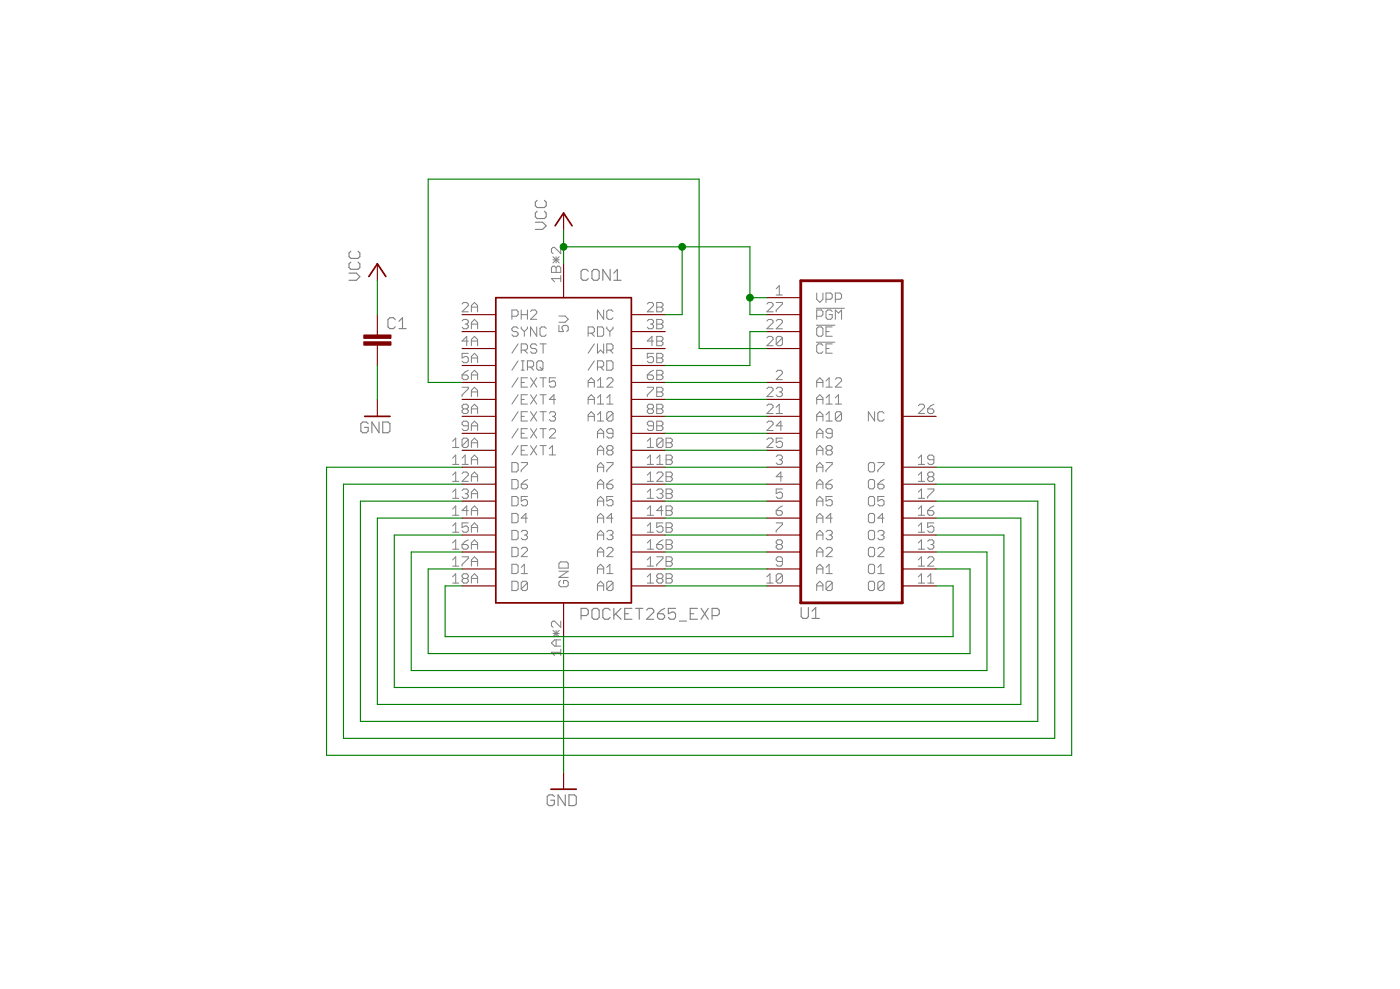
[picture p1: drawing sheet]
<svg xmlns="http://www.w3.org/2000/svg" width="210mm" height="148mm" viewBox="0 0 210 148" stroke-linecap="round" stroke-linejoin="round" font-family="sans-serif">
<g fill="none" stroke="#808080" stroke-width=".17">
<path d="M52.6 39.3l-.3 .2v.6l.3 .2h1.1l.3-.2v-.6l-.3-.2M52.6 37.6l-.3 .3v.5l.3 .3h1.1l.3-.3v-.5l-.3-.3M80.3 33.3h1l.6 .5-.6 .6h-1M80.5 31.6l-.2 .3v.6l.2 .2h1.1l.3-.2v-.6l-.3-.3M80.5 30l-.2 .3v.5l.2 .3h1.1l.3-.3v-.5l-.3-.3M52.3 40.9h1.1l.6 .5-.6 .6h-1.1M59.3 47.9l-.3-.3h-.6l-.2 .3v1.1l.2 .2h.6l.3-.2M59.8 49.2h1.1M59.8 48.1l.5-.5v1.6M88.2 40.6l-.3-.2h-.5l-.3 .2v1.1l.3 .3h.5l.3-.3M89 40.4h.6l.2 .2v1.1l-.2 .3h-.6l-.2-.3v-1.1zM91.5 40.4v1.6l-1.1-1.6v1.6"/>
<path d="M92 42h1.1M92 40.9l.6-.5v1.6M55.2 63.5l-.3-.3h-.5l-.3 .3v1.1l.3 .2h.5l.3-.2v-.6h-.5M56.8 63.2v1.6l-1-1.6v1.6M57.4 63.2h.8l.3 .3v1.1l-.3 .2h-.8zM87.1 92.2h.8l.3-.3v-.5l-.3-.3h-.8v1.7M89 91.1h.6l.2 .3v1.1l-.2 .3h-.6l-.2-.3v-1.1zM91.5 91.4l-.3-.3h-.5l-.3 .3v1.1l.3 .3h.5l.3-.3M92 91.1v1.7M92.3 91.9l.8 .9M93.1 91.1l-1.1 1.1M93.7 91.9h.5"/>
<path d="M94.7 91.1h-1v1.7h1M95.3 91.1h1.1M95.8 91.1v1.7M96.9 91.4l.3-.3h.5l.3 .3v.3l-1.1 1.1h1.1M98.6 91.9h.8l.3 .3v.3l-.3 .3h-.6l-.2-.3zM99.7 91.1l-.6 .3-.5 .5M101.3 91.1h-1.1v.8l.6-.2h.2l.3 .2v.6l-.3 .3h-.5l-.3-.3M101.9 93h1M103.5 91.9h.5M104.6 91.1h-1.1v1.7h1.1M105.1 91.1l1.1 1.7M106.2 91.1l-1.1 1.7"/>
<path d="M106.8 92.2h.8l.2-.3v-.5l-.2-.3h-.8v1.7M120.1 91v1.4l.3 .2h.5l.3-.2v-1.4M121.8 92.6h1.1M121.8 91.6l.5-.6v1.6M83.1 119.3l-.3-.2h-.5l-.3 .2v1.1l.3 .3h.5l.3-.3v-.5h-.5M84.8 119.1v1.6l-1.1-1.6v1.6M85.3 119.1h.8l.3 .2v1.1l-.3 .3h-.8z"/>
</g>
<g fill="none" stroke="#808080" stroke-width=".15">
<path d="M82.9 38.5l.9 .9M82.9 38.9h.9M83.4 38.5v.9M83.8 38.5l-.9 .9M84.1 37.1v.9l-1-.9h-.2l-.2 .2v.5l.2 .2M69.3 45.6l.2-.3h.5l.2 .3v.2l-.9 .9h.9M69.3 48.1l.2-.2h.5l.2 .2v.2l-.2 .3M69.3 56.2h.7l.2 .2v.2l-.2 .3h-.5l-.2-.3zM69.3 58h.9v.3l-.9 .9v.2M69.7 48.6h.3M70 48.6l.2 .2v.2l-.2 .3h-.5l-.2-.3M70.2 52.9h-.9v.7l.4-.2h.3l.2 .2v.5l-.2 .2h-.5l-.2-.2"/>
<path d="M70.2 51.1h-.9l.7-.7v1.4M70.2 55.5l-.5 .2-.4 .5M70.7 46.7v-.9l.4-.5 .5 .5v.9M70.7 49.3v-1l.4-.4 .5 .4v1M70.7 51.8v-.9l.4-.5 .5 .5v.9M70.7 54.3v-.9l.4-.5 .5 .5v.9M70.7 56.9v-1l.4-.4 .5 .4v1M70.7 59.4v-.9l.4-.5 .5 .5v.9M70.7 46h.9M70.7 48.6h.9M70.7 51.1h.9M70.7 53.6h.9"/>
<path d="M70.7 56.2h.9M70.7 58.7h.9M76.8 47.4h.6l.3-.3v-.4l-.3-.3h-.6v1.4M77.7 49.2l-.3-.2h-.4l-.2 .2v.2l.2 .3h.4l.3 .2v.2l-.3 .3h-.4l-.2-.3M77.7 51.5l-.9 1.4M77.7 54.1l-.9 1.4M77.7 56.6l-.9 1.4M77.7 59.1l-.9 1.4M78.1 46.4v1.4M78.1 49v.2l.5 .5M78.1 52.5h.7l.3-.3v-.4l-.3-.3h-.7v1.4M78.1 47.1h1"/>
<path d="M78.1 55.5h.5M78.1 54.1h.5M78.1 57.3h.5M78.1 59.8h.5M78.4 54.1v1.4M78.6 49.7v.7M78.6 52.5l.5 .4M79.1 56.6h-1v1.4h1M79.1 59.1h-1v1.4h1M79.1 46.4v1.4M79.1 49v.2l-.5 .5M79.1 55h.7l.2-.2v-.5l-.2-.2h-.7v1.4"/>
<path d="M79.5 46.7l.3-.3h.4l.3 .3v.2l-1 .9h1M79.5 55l.5 .5M79.5 56.6l1 1.4M79.5 59.1l1 1.4M80.5 49v1.4l-1-1.4v1.4M80.5 51.8l-.3-.3h-.4l-.3 .3v.2l.3 .2h.4l.3 .3v.2l-.3 .2h-.4l-.3-.2M80.5 56.6l-1 1.4M80.5 59.1l-1 1.4M80.7 54.1h.5l.2 .2v.9l-.2 .3h-.5l-.2-.3v-.9zM80.9 55l.5 .5M81 51.5h.9M81 56.6h.9"/>
<path d="M81 59.1h.9M81.4 51.5v1.4M81.4 56.6v1.4M81.4 59.1v1.4M81.9 49.2l-.2-.2h-.5l-.2 .2v.9l.2 .3h.5l.2-.3M82.7 40.1l.2-.2h.2l.3 .2 .2-.2h.2l.3 .2v.7h-1.4zM83.3 56.6h-.9v.7l.7-.2 .2 .2v.5l-.2 .2h-.5l-.2-.2M83.3 59.8h-.9l.7-.7v1.4M83.4 40.1v.7M83.8 48.7v1h.7l-.2-.7 .2-.3h.5l.2 .3v.4l-.2 .3M83.8 47.3h.9l.5 .5-.5 .5h-.9M84.1 41.3v.9"/>
<path d="M84.1 41.7h-1.4l.4 .5M88.2 49.9h.7l.2-.2v-.5l-.2-.2h-.7v1.4M88.2 57.3h.9M88.2 59.8h.9M88.2 58v-.9l.4-.5 .5 .5v.9M88.6 49.9l.5 .5M89.1 54.1l-.9 1.4M89.1 51.5l-.9 1.4M89.6 49h.7l.2 .2v.9l-.2 .3h-.7zM89.6 55h.7l.2-.2v-.5l-.2-.2h-.7v1.4M89.6 58h.9M89.6 57.1l.4-.5v1.4"/>
<path d="M89.6 51.5v1.4l.4-.4 .5 .4v-1.4M89.6 59.6l.4-.5v1.4M90 55l.5 .5M90.5 46.4v1.4l-.9-1.4v1.4M91 52.5h.7l.2-.3v-.4l-.2-.3h-.7v1.4M91 54.1h.7l.2 .2v.9l-.2 .3h-.7zM91 56.8l.2-.2h.5l.2 .2v.3l-.9 .9h.9M91 49v.2l.4 .5M91 59.6l.4-.5v1.4M91.4 49.7v.7M91.4 52.5l.5 .4M91.9 46.7l-.2-.3h-.5l-.2 .3v.9l.2 .2h.5l.2-.2"/>
<path d="M91.9 49v.2l-.5 .5M97 45.6l.3-.3h.4l.3 .3v.2l-1 .9h1M97 48.1l.3-.2h.4l.3 .2v.2l-.3 .3M97 56.2h.7l.3 .2v.2l-.3 .3h-.4l-.3-.3zM97 58h1v.3l-1 .9v.2M97.5 48.6h.2M97.7 48.6l.3 .2v.2l-.3 .3h-.4l-.3-.3M98 52.9h-1v.7l.7-.2 .3 .2v.5l-.3 .2h-.4l-.3-.2M98 51.1h-1l.7-.7v1.4M98 55.5l-.5 .2-.5 .5M98.5 45.3h.7l.2 .3v.2l-.2 .2 .2 .2v.3l-.2 .2h-.7zM98.5 46h.7"/>
<path d="M98.5 47.9h.7l.2 .2v.2l-.2 .3 .2 .2v.2l-.2 .3h-.7zM98.5 48.6h.7M98.5 52.9h.7l.2 .3v.2l-.2 .2 .2 .3v.2l-.2 .2h-.7zM98.5 51.1h.7M98.5 55.5h.7l.2 .2v.2l-.2 .3 .2 .2v.2l-.2 .3h-.7zM98.5 53.6h.7M98.5 56.2h.7M98.5 58h.7l.2 .3v.2l-.2 .2 .2 .2v.3l-.2 .2h-.7zM98.5 58.7h.7M98.5 50.4h.7l.2 .2v.3l-.2 .2 .2 .2v.3l-.2 .2h-.7zM115 45.6l.2-.3h.5l.2 .3v.2l-.9 .9h.9M115 48.1l.2-.2h.5l.2 .2v.2l-.9 1h.9"/>
<path d="M115 58.3l.2-.3h.5l.2 .3v.2l-.9 .9h.9M115 50.6l.2-.2h.5l.2 .2v.3l-.9 .9h.9M116.4 45.3h.9v.3l-.9 .9v.2M116.4 48.1l.2-.2h.5l.2 .2v.2l-.9 1h.9M116.4 55.7l.2-.2h.5l.2 .2v.2l-.9 1h.9M116.4 58.3l.2-.3h.5l.2 .3v.2l-.2 .2M116.4 43.3l.4-.5v1.4M116.4 44.2h.9M116.8 58.7h.3M117.1 58.7l.2 .2v.3l-.2 .2h-.5l-.2-.2M117.3 50.6l-.2-.2h-.5l-.2 .2v1M117.3 50.6v1l-.2 .2h-.5l-.2-.2"/>
<path d="M117.3 50.6l-.9 1M122.4 51.3h2.8M122.4 48.7h2.8M122.4 46.2h4.2M122.4 47.4h.7l.3-.3v-.4l-.3-.3h-.7v1.4M122.4 57.3h1M122.4 59.8h1M122.4 43.9v.9l.5 .5 .5-.5v-.9M122.4 58v-.9l.5-.5 .5 .5v.9M122.7 49h.4l.3 .2v.9l-.3 .3h-.4l-.3-.3v-.9zM123.4 51.8l-.3-.3h-.4l-.3 .3v.9l.3 .2h.4l.3-.2M123.8 49.7h.5"/>
<path d="M123.8 52.2h.5M123.8 58h1M123.8 59.6l.5-.5v1.4M123.8 57.1l.5-.5v1.4M123.8 44.8h.7l.3-.2v-.5l-.3-.2h-.7v1.4M124.8 46.7l-.3-.3h-.4l-.3 .3v.9l.3 .2h.4l.3-.2v-.5h-.5M124.8 49h-1v1.4h1M124.8 51.5h-1v1.4h1M125.2 56.8l.3-.2h.4l.3 .2v.3l-1 .9h1M125.2 44.8h.7l.3-.2v-.5l-.3-.2h-.7v1.4M125.2 47.8v-1.4l.5 .5 .5-.5v1.4M125.2 59.6l.5-.5v1.4"/>
<path d="M67.9 66.1l.4-.5v1.4M67.9 68.6l.4-.4v1.4M67.9 71.2l.4-.5v1.4M67.9 73.7l.4-.4v1.4M67.9 76.3l.4-.5v1.4M67.9 78.8l.4-.5v1.4M67.9 67h.9M67.9 69.6h.9M67.9 72.1h.9M67.9 74.7h.9M67.9 77.2h.9M67.9 79.7h.9"/>
<path d="M69.3 71l.2-.3h.5l.2 .3v.2l-.9 .9h.9M69.3 73.5l.2-.2h.5l.2 .2v.2l-.2 .3M69.3 69.6h.9M69.3 68.6l.4-.4v1.4M69.5 61.3l-.2-.3v-.2l.2-.2h.5l.2 .2v.2l-.2 .3M69.5 61.3l-.2 .2v.2l.2 .3h.5l.2-.3v-.2l-.2-.2M69.5 61.3h.5M69.7 74h.3M70 74l.2 .2v.2l-.2 .3h-.5l-.2-.3M70.2 63.8h-.7l-.2-.2v-.3l.2-.2h.5l.2 .2v1l-.2 .2h-.5l-.2-.2M70.2 65.9v.9l-.2 .2h-.5l-.2-.2M70.2 78.3h-.9v.7l.4-.2h.3l.2 .2v.5l-.2 .2h-.5l-.2-.2"/>
<path d="M70.2 76.5h-.9l.7-.7v1.4M70.2 65.9l-.2-.3h-.5l-.2 .3v.9M70.2 65.9l-.9 .9M70.7 62v-1l.4-.4 .5 .4v1M70.7 64.5v-.9l.4-.5 .5 .5v.9M70.7 67v-.9l.4-.5 .5 .5v.9M70.7 69.6v-1l.4-.4 .5 .4v1M70.7 72.1v-.9l.4-.5 .5 .5v.9M70.7 74.7v-1l.4-.4 .5 .4v1M70.7 77.2v-.9l.4-.5 .5 .5v.9M70.7 79.7v-.9l.4-.5 .5 .5v.9M70.7 61.3h.9"/>
<path d="M70.7 63.8h.9M70.7 66.3h.9M70.7 68.9h.9M70.7 71.4h.9M70.7 74h.9M70.7 76.5h.9M70.7 79h.9M76.8 79.5h.6l.3 .2v.9l-.3 .3h-.6zM76.8 69.3h.6l.3 .2v1l-.3 .2h-.6zM76.8 71.8h.6l.3 .3v.9l-.3 .2h-.6zM76.8 74.4h.6l.3 .2v.9l-.3 .3h-.6zM76.8 76.9h.6l.3 .3v.9l-.3 .2h-.6z"/>
<path d="M77.7 61.7l-.9 1.4M77.7 64.2l-.9 1.4M77.7 66.8l-.9 1.4M78.1 69.3h1v.2l-1 1v.2M78.1 72.5h.7l.3 .3v.2l-.3 .2h-.4l-.3-.2zM78.1 79.7l.3-.2h.4l.3 .2v.2l-.3 .3M78.1 62.4h.5M78.1 64.9h.5M78.1 67.5h.5M79.1 61.7h-1v1.4h1M79.1 64.2h-1v1.4h1M79.1 66.8h-1v1.4h1"/>
<path d="M79.1 74.4h-1v.7l.7-.3 .3 .3v.4l-.3 .3h-.4l-.3-.3M79.1 71.8l-.5 .3-.5 .4M79.1 77.6h-1l.7-.7v1.4M79.5 61.7l1 1.4M79.5 64.2l1 1.4M79.5 66.8l1 1.4M80.5 61.7l-1 1.4M80.5 64.2l-1 1.4M80.5 66.8l-1 1.4M81 61.7h.9M81 64.2h.9M81 66.8h.9"/>
<path d="M81.4 61.7v1.4M81.4 64.2v1.4M81.4 66.8v1.4M82.4 61.9l.2-.2h.5l.2 .2v.2l-.2 .3M82.4 64.5l.2-.3h.5l.2 .3v.2l-.9 .9h.9M82.4 68.2h.9M82.4 67.2l.4-.4v1.4M82.8 62.4h.3M83.1 62.4l.2 .2v.2l-.2 .3h-.5l-.2-.3M88.2 62.4h.9M88.2 60.5v-.9l.4-.5 .5 .5v.9M88.2 63.1v-1l.4-.4 .5 .4v1"/>
<path d="M89.6 60.5h.9M89.6 63.1h.9M89.6 64.9h.9M89.6 67.5h.9M89.6 72.5h.9M89.6 77.6h.9M89.6 65.6v-.9l.4-.5 .5 .5v.9M89.6 68.2v-1l.4-.4 .5 .4v1M89.6 70.7v-.9l.4-.5 .5 .5v.9M89.6 73.2v-.9l.4-.5 .5 .5v.9M89.6 75.8v-1l.4-.4 .5 .4v1M89.6 78.3v-.9l.4-.5 .5 .5v.9"/>
<path d="M89.6 75.1h.9M89.6 70h.9M89.6 62.1l.4-.4v1.4M91 60.5h.9M91 69.3h.9v.2l-.9 1v.2M91 72.5h.7l.2 .3v.2l-.2 .2h-.5l-.2-.2zM91 79.7l.2-.2h.5l.2 .2v.2l-.2 .3M91.2 67.5l-.2-.3v-.2l.2-.2h.5l.2 .2v.2l-.2 .3M91.2 67.5l-.2 .2v.2l.2 .3h.5l.2-.3v-.2l-.2-.2M91.2 67.5h.5M91.9 61.9l-.2-.2h-.5l-.2 .2v.9M91.9 61.9v.9l-.2 .3h-.5l-.2-.3"/>
<path d="M91.9 64.9h-.7l-.2-.2v-.2l.2-.3h.5l.2 .3v.9l-.2 .2h-.5l-.2-.2M91.9 74.4h-.9v.7l.7-.3 .2 .3v.4l-.2 .3h-.5l-.2-.3M91.9 77.6h-.9l.7-.7v1.4M91.9 71.8l-.5 .3-.4 .4M91.9 61.9l-.9 .9M97 67h1M97 69.6h1M97 72.1h1M97 74.7h1M97 77.2h1M97 79.7h1M97 66.1l.5-.5v1.4"/>
<path d="M97 68.6l.5-.4v1.4M97 71.2l.5-.5v1.4M97 73.7l.5-.4v1.4M97 76.3l.5-.5v1.4M97 78.8l.5-.5v1.4M97.3 61.3l-.3-.3v-.2l.3-.2h.4l.3 .2v.2l-.3 .3M97.3 61.3l-.3 .2v.2l.3 .3h.4l.3-.3v-.2l-.3-.2M97.3 61.3h.4M98 63.8h-.7l-.3-.2v-.3l.3-.2h.4l.3 .2v1l-.3 .2h-.4l-.3-.2M98.5 73.5l.2-.2h.5l.2 .2v.2l-.2 .3M98.5 63.1h.7l.2 .2v.3l-.2 .2 .2 .2v.3l-.2 .2h-.7zM98.5 60.6h.7l.2 .2v.2l-.2 .3 .2 .2v.2l-.2 .3h-.7z"/>
<path d="M98.5 61.3h.7M98.5 63.8h.7M98.5 69.6h.9M98.5 71l.2-.3h.5l.2 .3v.2l-.9 .9h.9M98.5 68.6l.4-.4v1.4M98.9 74h.3M99.2 74l.2 .2v.2l-.2 .3h-.5l-.2-.3M99.4 78.3h-.9v.7l.4-.2h.3l.2 .2v.5l-.2 .2h-.5l-.2-.2M99.4 65.9l-.2-.3h-.5l-.2 .3v.9M99.4 65.9v.9l-.2 .2h-.5l-.2-.2M99.4 76.5h-.9l.7-.7v1.4M99.4 65.9l-.9 .9"/>
<path d="M99.9 78.3h.7l.2 .3v.2l-.2 .2 .2 .3v.2l-.2 .2h-.7zM99.9 65.6h.7l.2 .3v.2l-.2 .2 .2 .3v.2l-.2 .2h-.7zM99.9 66.3h.7M99.9 68.2h.7l.2 .2v.2l-.2 .3 .2 .2v.2l-.2 .3h-.7zM99.9 68.9h.7M99.9 73.3h.7l.2 .2v.2l-.2 .3 .2 .2v.2l-.2 .3h-.7zM99.9 70.7h.7l.2 .3v.2l-.2 .2 .2 .2v.3l-.2 .2h-.7zM99.9 71.4h.7M99.9 75.8h.7l.2 .2v.3l-.2 .2 .2 .2v.3l-.2 .2h-.7zM99.9 74h.7M99.9 76.5h.7M99.9 79h.7"/>
<path d="M115 63.3l.2-.2h.5l.2 .2v.3l-.9 .9h.9M115 60.8l.2-.2h.5l.2 .2v.2l-.9 1h.9M115 65.9l.2-.3h.5l.2 .3v.2l-.9 .9h.9M116.4 62h.9M116.4 76.5h.7l.2 .2v.3l-.2 .2h-.5l-.2-.2zM116.4 78.3h.9v.3l-.9 .9v.2M116.4 68.4l.2-.2h.5l.2 .2v.2l-.2 .3M116.4 61l.4-.4v1.4M116.8 68.9h.3M117.1 68.9l.2 .2v.2l-.2 .3h-.5l-.2-.3M117.3 65.6h-.9v.7l.4-.2h.3l.2 .2v.5l-.2 .2h-.5l-.2-.2M117.3 63.8h-.9l.7-.7v1.4"/>
<path d="M117.3 73.3h-.9v.7l.4-.3h.3l.2 .3v.4l-.2 .3h-.5l-.2-.3M117.3 71.4h-.9l.7-.7v1.4M117.3 75.8l-.5 .2-.4 .5M122.4 62.4h1M122.4 64.9h1M122.4 67.5h1M122.4 72.5h1M122.4 77.6h1M122.4 75.1h1M122.4 70h1M122.4 60.5v-.9l.5-.5 .5 .5v.9M122.4 63.1v-1l.5-.4 .5 .4v1"/>
<path d="M122.4 65.6v-.9l.5-.5 .5 .5v.9M122.4 68.2v-1l.5-.4 .5 .4v1M122.4 70.7v-.9l.5-.5 .5 .5v.9M122.4 73.2v-.9l.5-.5 .5 .5v.9M122.4 75.8v-1l.5-.4 .5 .4v1M122.4 78.3v-.9l.5-.5 .5 .5v.9M123.8 60.5h1M123.8 63.1h1M123.8 69.3h1v.2l-1 1v.2M123.8 72.5h.7l.3 .3v.2l-.3 .2h-.4l-.3-.2zM123.8 79.7l.3-.2h.4l.3 .2v.2l-.3 .3M123.8 62.1l.5-.4v1.4"/>
<path d="M124.1 67.5l-.3-.3v-.2l.3-.2h.4l.3 .2v.2l-.3 .3M124.1 67.5l-.3 .2v.2l.3 .3h.4l.3-.3v-.2l-.3-.2M124.1 67.5h.4M124.8 64.9h-.7l-.3-.2v-.2l.3-.3h.4l.3 .3v.9l-.3 .2h-.4l-.3-.2M124.8 74.4h-1v.7l.7-.3 .3 .3v.4l-.3 .3h-.4l-.3-.3M124.8 77.6h-1l.7-.7v1.4M124.8 71.8l-.5 .3-.5 .4M125.2 60.5h1M126.2 61.9l-.3-.2h-.4l-.3 .2v.9M126.2 61.9v.9l-.3 .3h-.4l-.3-.3M126.2 61.9l-1 .9M130.2 69.5l.2-.2h.5l.2 .2v1l-.2 .2h-.5l-.2-.2z"/>
<path d="M130.2 72.1l.2-.3h.5l.2 .3v.9l-.2 .2h-.5l-.2-.2zM130.2 74.6l.2-.2h.5l.2 .2v.9l-.2 .3h-.5l-.2-.3zM130.2 77.2l.2-.3h.5l.2 .3v.9l-.2 .2h-.5l-.2-.2zM130.2 79.7l.2-.2h.5l.2 .2v.9l-.2 .3h-.5l-.2-.3zM131.1 61.7v1.4l-.9-1.4v1.4M131.6 69.3h.9v.2l-.9 1v.2M131.6 72.5h.7l.2 .3v.2l-.2 .2h-.5l-.2-.2zM131.6 79.7l.2-.2h.5l.2 .2v.2l-.2 .3M132.5 61.9l-.2-.2h-.5l-.2 .2v.9l.2 .3h.5l.2-.3M132.5 74.4h-.9v.7l.7-.3 .2 .3v.4l-.2 .3h-.5l-.2-.3M132.5 77.6h-.9l.7-.7v1.4M132.5 71.8l-.4 .3-.5 .4"/>
<path d="M137.7 60.8l.2-.2h.5l.2 .2v.2l-.9 1h.9M137.7 69.6h.9M137.7 72.1h.9M137.7 74.7h.9M137.7 77.2h.9M137.7 79.7h.9M137.7 68.6l.5-.4v1.4M137.7 71.2l.5-.5v1.4M137.7 73.7l.5-.4v1.4M137.7 76.3l.5-.5v1.4M137.7 78.8l.5-.5v1.4M139.1 61.3h.7l.2 .2v.2l-.2 .3h-.5l-.2-.3z"/>
<path d="M139.1 73.3h.9v.2l-.9 .9v.3M139.1 76.5h.7l.2 .2v.3l-.2 .2h-.5l-.2-.2zM139.3 71.4l-.2 .2v.3l.2 .2h.5l.2-.2v-.3l-.2-.2M139.3 71.4l-.2-.2v-.2l.2-.3h.5l.2 .3v.2l-.2 .2M139.3 71.4h.5M140 68.9h-.7l-.2-.3v-.2l.2-.2h.5l.2 .2v.9l-.2 .3h-.5l-.2-.3M140 78.3h-.9v.7l.5-.2h.2l.2 .2v.5l-.2 .2h-.5l-.2-.2M140 75.8l-.4 .2-.5 .5M140 60.6l-.4 .2-.5 .5M67.9 81.3l.4-.4v1.4M67.9 83.9l.4-.5v1.4M67.9 86.4l.4-.4v1.4"/>
<path d="M67.9 82.3h.9M67.9 84.8h.9M67.9 87.4h.9M69.3 81.6h.7l.2 .2v.2l-.2 .3h-.5l-.2-.3zM69.3 83.4h.9v.3l-.9 .9v.2M69.5 86.7l-.2-.3v-.2l.2-.2h.5l.2 .2v.2l-.2 .3M69.5 86.7l-.2 .2v.2l.2 .3h.5l.2-.3v-.2l-.2-.2M69.5 86.7h.5M70.2 80.9l-.5 .2-.4 .5M70.7 82.3v-1l.4-.4 .5 .4v1M70.7 84.8v-.9l.4-.5 .5 .5v.9M70.7 87.4v-1l.4-.4 .5 .4v1"/>
<path d="M70.7 81.6h.9M70.7 84.1h.9M70.7 86.7h.9M76.8 82h.6l.3 .2v1l-.3 .2h-.6zM76.8 84.5h.6l.3 .3v.9l-.3 .2h-.6zM76.8 87.1h.6l.3 .2v.9l-.3 .3h-.6zM78.1 82.2l.3-.2h.4l.3 .2v.3l-1 .9h1M78.1 85l.5-.5v1.4M78.1 85.9h1M78.6 80.2h.2M78.8 80.2l.3 .2v.2l-.3 .3h-.4l-.3-.3M79.1 87.3l-.3-.2h-.4l-.3 .2v.9"/>
<path d="M79.1 87.3v.9l-.3 .3h-.4l-.3-.3M79.1 87.3l-1 .9M82.9 94.4l.9 1M82.9 94.9h.9M83.4 94.4v1M83.4 95.9v.9M83.8 85.6h1.4l-1.4 .9h1.4M83.8 94.4l-.9 1M84 87l-.2 .2v.5l.2 .2h1l.2-.2v-.5l-.2-.2h-.5v.4M84 84.2h1l.2 .2v.7h-1.4v-.7zM84.1 97.7h-1.4l.4 .5M84.1 93v1l-1-1h-.2l-.2 .3v.4l.2 .3"/>
<path d="M84.1 97.3v.9M84.1 95.9h-1l-.4 .4 .4 .5h1M89.6 80.2h.9M89.6 80.9v-1l.4-.4 .5 .4v1M89.6 83.4v-.9l.4-.5 .5 .5v.9M89.6 85.9v-.9l.4-.5 .5 .5v.9M89.6 88.5v-1l.4-.4 .5 .4v1M89.6 87.8h.9M89.6 85.2h.9M89.6 82.7h.9M91 82.2l.2-.2h.5l.2 .2v.3l-.9 .9h.9M91 85.9h.9"/>
<path d="M91 85l.4-.5v1.4M91.4 80.2h.3M91.7 80.2l.2 .2v.2l-.2 .3h-.5l-.2-.3M91.9 87.3l-.2-.2h-.5l-.2 .2v.9M91.9 87.3v.9l-.2 .3h-.5l-.2-.3M91.9 87.3l-.9 .9M97 82.3h1M97 84.8h1M97 87.4h1M97 86.4l.5-.4v1.4M97 81.3l.5-.4v1.4M97 83.9l.5-.5v1.4"/>
<path d="M98.5 81.6h.7l.2 .2v.2l-.2 .3h-.5l-.2-.3zM98.5 83.4h.9v.3l-.9 .9v.2M98.7 86.7l-.2-.3v-.2l.2-.2h.5l.2 .2v.2l-.2 .3M98.7 86.7l-.2 .2v.2l.2 .3h.5l.2-.3v-.2l-.2-.2M98.7 86.7h.5M99.4 80.9l-.5 .2-.4 .5M99.9 86h.7l.2 .2v.2l-.2 .3 .2 .2v.2l-.2 .3h-.7zM99.9 80.9h.7l.2 .2v.2l-.2 .3 .2 .2v.2l-.2 .3h-.7zM99.9 81.6h.7M99.9 83.4h.7l.2 .3v.2l-.2 .2 .2 .2v.3l-.2 .2h-.7zM99.9 84.1h.7M99.9 86.7h.7"/>
<path d="M115 87.4h.9M115 86.4l.4-.4v1.4M116.6 81.6l-.2 .2v.2l.2 .3h.5l.2-.3v-.2l-.2-.2M116.6 81.6h.5M116.6 81.6l-.2-.3v-.2l.2-.2h.5l.2 .2v.2l-.2 .3M117.3 86.2l-.2-.2h-.5l-.2 .2v.9M117.3 84.1h-.7l-.2-.2v-.2l.2-.3h.5l.2 .3v.9l-.2 .2h-.5l-.2-.2M117.3 86.2v.9l-.2 .3h-.5l-.2-.3M117.3 86.2l-.9 .9M122.4 80.2h1M122.4 87.8h1M122.4 85.2h1"/>
<path d="M122.4 82.7h1M122.4 80.9v-1l.5-.4 .5 .4v1M122.4 83.4v-.9l.5-.5 .5 .5v.9M122.4 85.9v-.9l.5-.5 .5 .5v.9M122.4 88.5v-1l.5-.4 .5 .4v1M123.8 82.2l.3-.2h.4l.3 .2v.3l-1 .9h1M123.8 85.9h1M123.8 85l.5-.5v1.4M124.3 80.2h.2M124.5 80.2l.3 .2v.2l-.3 .3h-.4l-.3-.3M124.8 87.3v.9l-.3 .3h-.4l-.3-.3M124.8 87.3l-.3-.2h-.4l-.3 .2v.9"/>
<path d="M124.8 87.3l-1 .9M130.2 82.2l.2-.2h.5l.2 .2v1l-.2 .2h-.5l-.2-.2zM130.2 84.8l.2-.3h.5l.2 .3v.9l-.2 .2h-.5l-.2-.2zM130.2 87.3l.2-.2h.5l.2 .2v.9l-.2 .3h-.5l-.2-.3zM131.6 82.2l.2-.2h.5l.2 .2v.3l-.9 .9h.9M131.6 85.9h.9M131.6 85l.5-.5v1.4M132.1 80.2h.2M132.3 80.2l.2 .2v.2l-.2 .3h-.5l-.2-.3M132.5 87.3v.9l-.2 .3h-.5l-.2-.3M132.5 87.3l-.2-.2h-.5l-.2 .2v.9M132.5 87.3l-.9 .9"/>
<path d="M137.7 82.3h.9M137.7 84.8h.9M137.7 87.4h.9M137.7 86.4l.5-.4v1.4M137.7 81.3l.5-.4v1.4M137.7 83.9l.5-.5v1.4M139.1 83.7l.2-.3h.5l.2 .3v.2l-.9 .9h.9M139.1 87.4h.9M139.1 81.1l.2-.2h.5l.2 .2v.2l-.2 .3M139.1 86.4l.5-.4v1.4M139.6 81.6h.2M139.8 81.6l.2 .2v.2l-.2 .3h-.5l-.2-.3"/>
</g>
<g fill="none" stroke="#800000" stroke-width=".17">
<path d="M56.6 39.5v2.6M84.5 31.9v2.6M84.5 39.5v5.1M56.6 47.1v3.1M56.6 51.7v3.1M56.6 59.8v2.6M69.3 47.1h5M69.3 49.7h5M69.3 52.2h5M69.3 54.8h5M69.3 57.3h5M69.3 59.8h5"/>
<path d="M94.7 47.1h5M94.7 49.7h5M94.7 52.2h5M94.7 54.8h5M94.7 57.3h5M94.7 59.8h5M115 47.1h5.1M115 49.7h5.1M115 52.2h5.1M115 57.3h5.1M115 59.8h5.1M115 44.6h5.1"/>
<path d="M69.3 62.4h5M69.3 64.9h5M69.3 67.5h5M69.3 70h5M69.3 72.5h5M69.3 75.1h5M69.3 77.6h5M94.7 62.4h5M94.7 64.9h5M94.7 67.5h5M94.7 70h5M94.7 72.5h5"/>
<path d="M94.7 75.1h5M94.7 77.6h5M115 62.4h5.1M115 64.9h5.1M115 67.5h5.1M115 70h5.1M115 72.5h5.1M115 75.1h5.1M115 77.6h5.1M135.3 62.4h5.1M135.3 70h5.1M135.3 72.5h5.1"/>
<path d="M135.3 75.1h5.1M135.3 77.6h5.1M69.3 80.2h5M69.3 82.7h5M69.3 85.2h5M69.3 87.8h5M84.5 90.3v5.1M94.7 80.2h5M94.7 82.7h5M94.7 85.2h5M94.7 87.8h5M115 80.2h5.1"/>
<path d="M115 82.7h5.1M115 85.2h5.1M115 87.8h5.1M135.3 80.2h5.1M135.3 82.7h5.1M135.3 85.2h5.1M135.3 87.8h5.1M84.5 115.7v2.5"/>
</g>
<path d="M83.2 33.8l1.3-1.9 1.3 1.9M55.3 41.4l1.3-1.9 1.2 1.9M74.3 44.6h20.4v45.7h-20.4zM54.7 62.4h3.8M82.6 118.2h3.8" fill="none" stroke="#800000" stroke-width=".25"/>
<g fill="#800000" stroke="#800000" stroke-width=".15">
<path d="M54.5 51.2h4.1v.5h-4.1z"/>
<path d="M54.5 50.2h4.1v.5h-4.1z"/>
</g>
<path d="M120.1 42.1h15.2v48.2h-15.2z" fill="none" stroke="#800000" stroke-width=".42"/>
<g fill="none" stroke="#008000" stroke-width=".17">
<path d="M84.5 34.5v5M84.5 37h27.9v10.1h2.6M102.3 37v10.1h-2.6M56.6 42.1v5M56.6 54.8v5M99.7 59.8h15.3M99.7 57.3h15.3M112.4 44.6h2.6M115 49.7h-2.6v5.1h-12.7M115 52.2h-10.2v-25.4h-40.6v30.5h5.1M69.3 77.6h-12.7v27.9h96.5v-27.9h-12.7M69.3 75.1h-15.3v33h101.6v-33h-15.2"/>
<path d="M69.3 72.5h-17.8v38.1h106.6v-38.1h-17.7M69.3 70h-20.3v43.2h111.7v-43.2h-20.3M99.7 77.6h15.3M99.7 75.1h15.3M99.7 72.5h15.3M99.7 70h15.3M99.7 67.5h15.3M99.7 64.9h15.3M99.7 62.4h15.3M69.3 87.8h-2.6v7.6h76.2v-7.6h-2.5M69.3 85.2h-5.1v12.7h81.2v-12.7h-5M69.3 82.7h-7.6v17.8h86.3v-17.8h-7.6"/>
<path d="M69.3 80.2h-10.2v22.8h91.4v-22.8h-10.1M84.5 95.4v20.3M99.7 87.8h15.3M99.7 85.2h15.3M99.7 82.7h15.3M99.7 80.2h15.3"/>
</g>
<g fill="#008000" stroke="#008000" stroke-width=".15">
<circle cx="84.5" cy="37" r=".51"/>
<circle cx="102.3" cy="37" r=".51"/>
<circle cx="112.4" cy="44.6" r=".51"/>
</g>
</svg>
